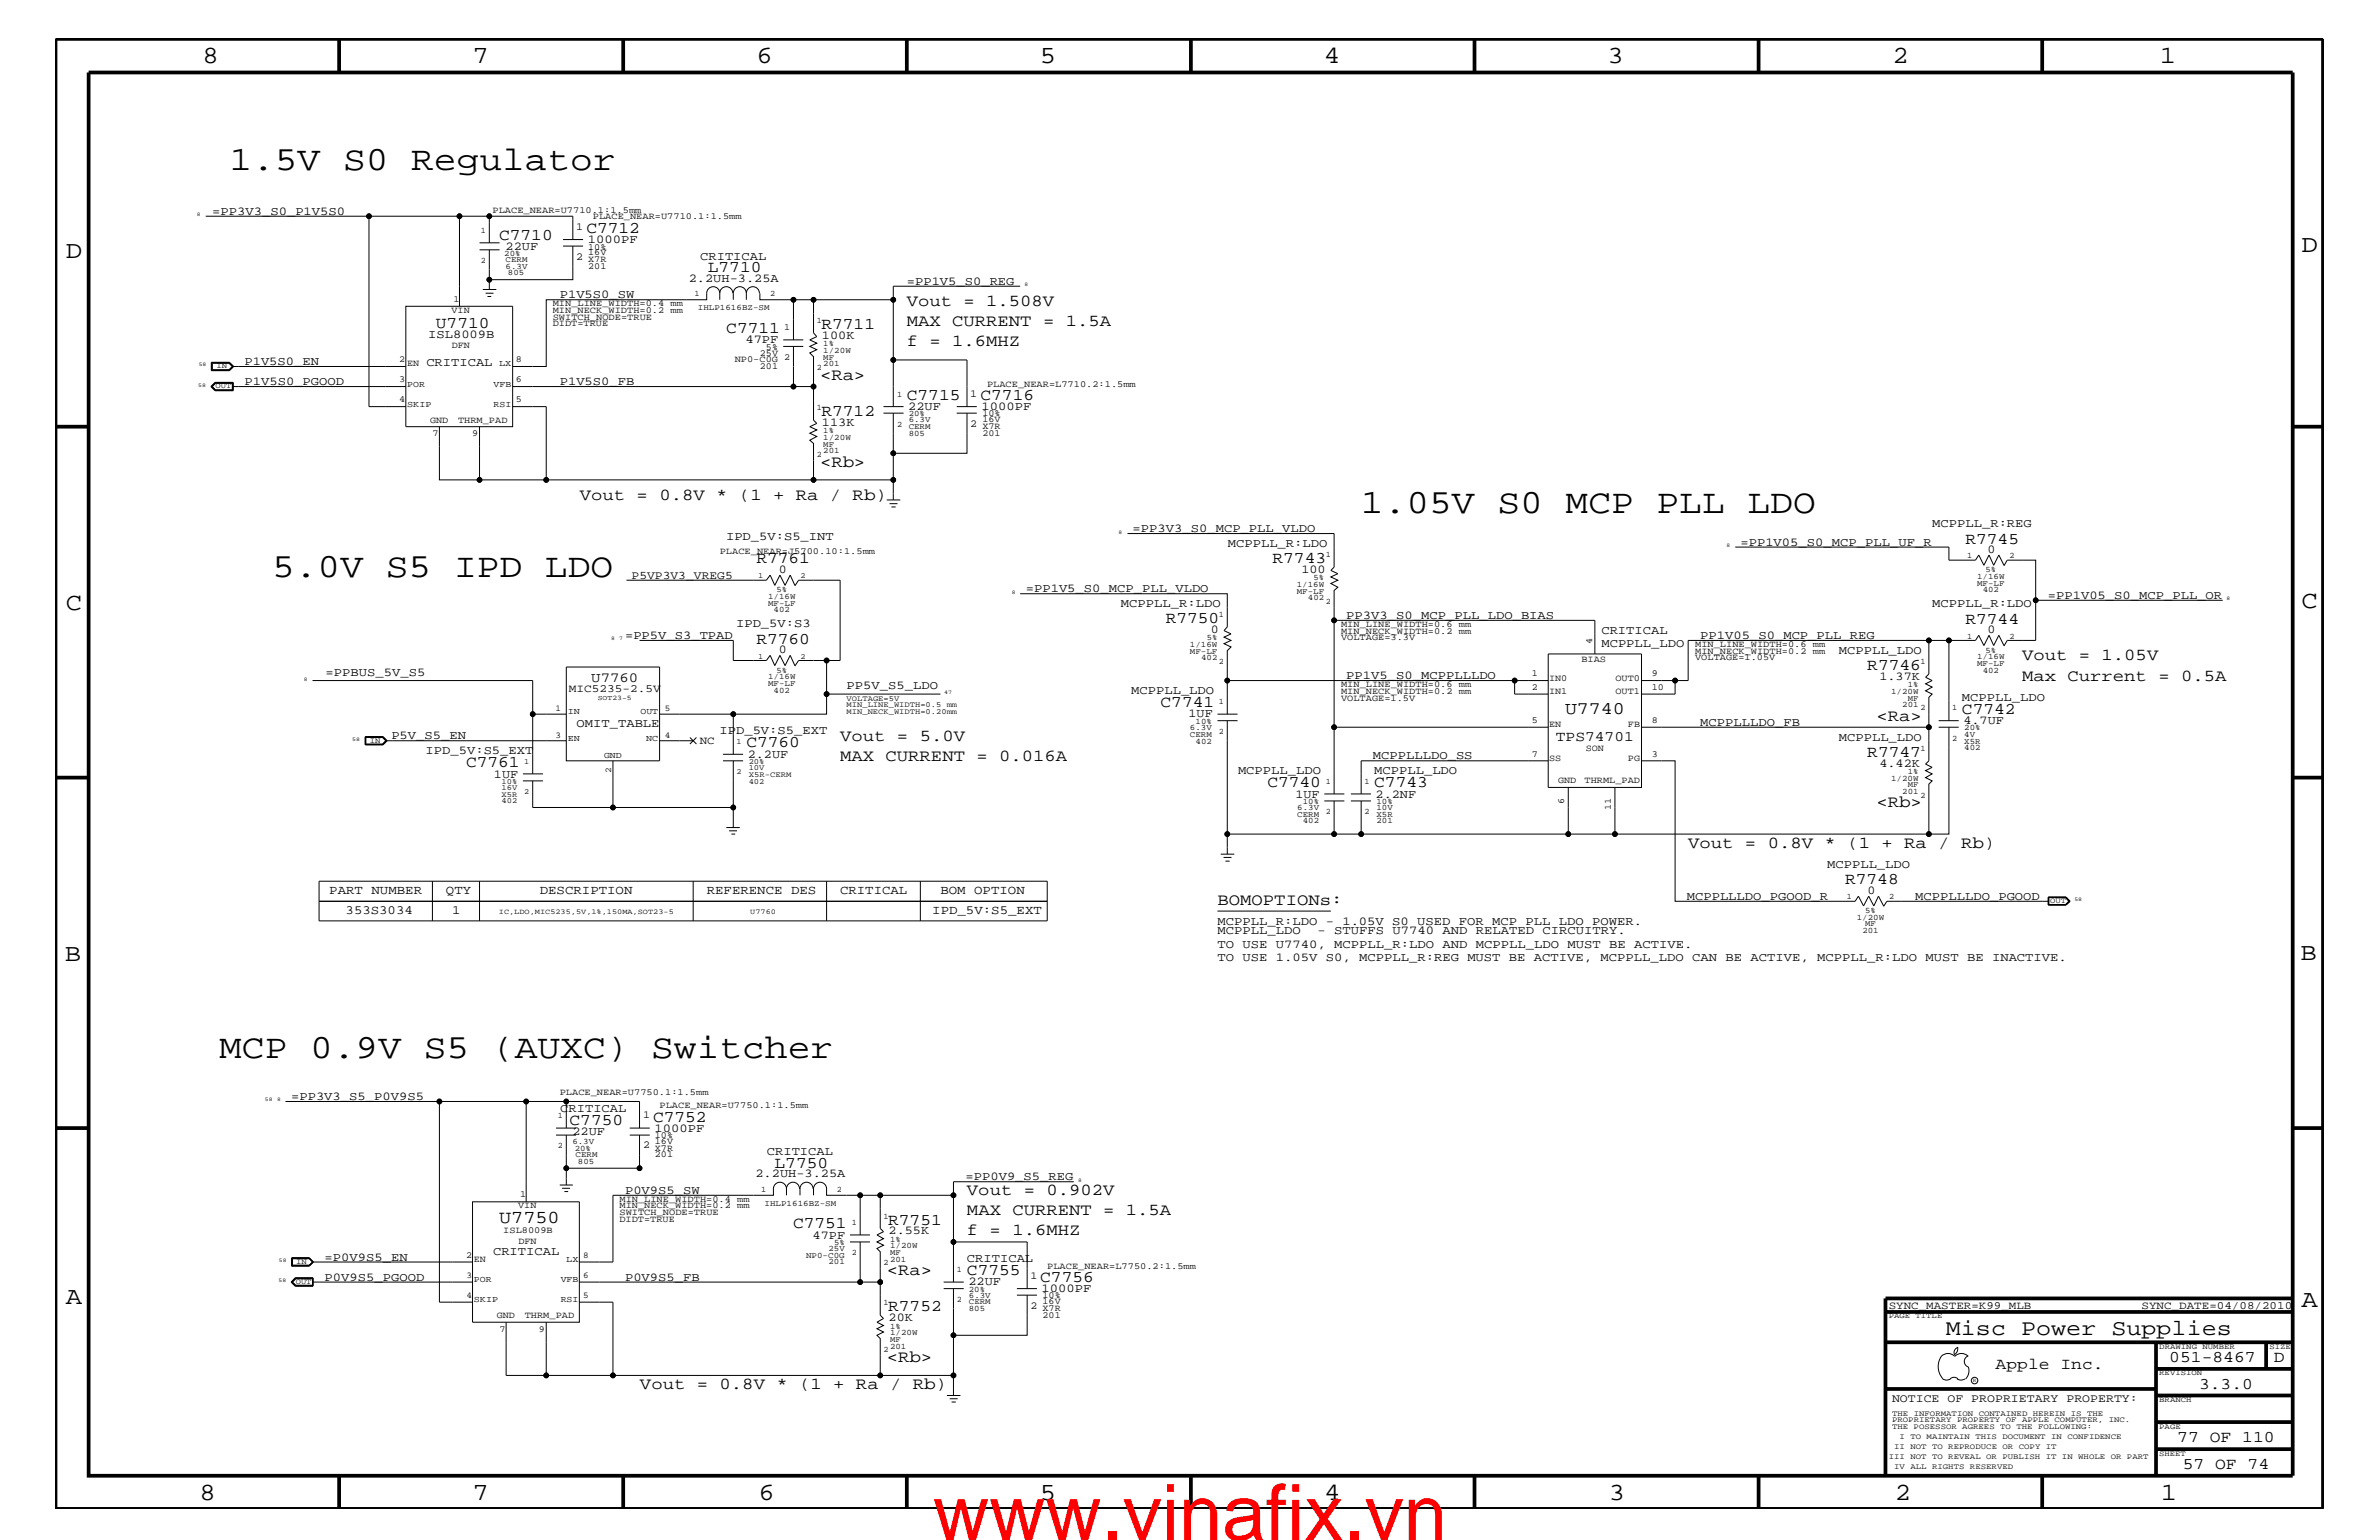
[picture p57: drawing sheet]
<svg xmlns="http://www.w3.org/2000/svg" width="432mm" height="279mm" viewBox="0 0 432 279" stroke-linecap="round" stroke-linejoin="round" font-family="sans-serif">
<defs><g id="words">
<text font-size="14.1" fill="#f00" x="169.3" y="279.4">www.vinafix.vn</text>
<g font-size="6.2">
<text x="41.7" y="30.8">1.5V S0 Regulator</text>
<text x="247" y="93.2">1.05V S0 MCP PLL LDO</text>
<text x="49.4" y="104.7">5.0V S5 IPD LDO</text>
<text x="39.8" y="192">MCP 0.9V S5 (AUXC) Switcher</text>
</g>
<g font-size="4.5">
<text x="36.7" y="11.5">8</text>
<text x="85.8" y="11.5">7</text>
<text x="137.3" y="11.5">6</text>
<text x="188.7" y="11.5">5</text>
<text x="240.3" y="11.5">4</text>
<text x="291.8" y="11.5">3</text>
<text x="343.5" y="11.5">2</text>
<text x="392" y="11.5">1</text>
<text x="11.9" y="46.8">D</text>
<text x="417.7" y="45.7">D</text>
<text x="11.9" y="110.6">C</text>
<text x="417.7" y="110.3">C</text>
<text x="11.8" y="174.3">B</text>
<text x="417.6" y="174.2">B</text>
<text x="11.9" y="236.7">A</text>
<text x="417.7" y="237.1">A</text>
<text x="36.2" y="272.1">8</text>
<text x="85.8" y="272.1">7</text>
<text x="137.7" y="272.1">6</text>
<text x="188.7" y="272.1">5</text>
<text x="240.4" y="272.1">4</text>
<text x="292" y="272.1">3</text>
<text x="343.9" y="272.1">2</text>
<text x="392.2" y="272.1">1</text>
</g>
<text font-size="4.1" x="353.2" y="242.3">Misc Power Supplies</text>
<text font-size="3.3" x="90.6" y="221.9">U7750</text>
<text font-size="3.2" x="284.1" y="129.6">U7740</text>
<g font-size="3">
<text x="90.6" y="43.5">C7710</text>
<text x="106.4" y="42.3">C7712</text>
<text x="128.5" y="49.4">L7710</text>
<text x="79.1" y="59.5">U7710</text>
<text x="149.1" y="59.7">R7711</text>
<text x="164.6" y="55.6">Vout = 1.508V</text>
<text x="164.6" y="59.2">MAX CURRENT = 1.5A</text>
<text x="131.8" y="60.4">C7711</text>
<text x="164.6" y="62.9">f = 1.6MHZ</text>
<text x="148.8" y="68.9">&lt;Ra&gt;</text>
<text x="149.1" y="75.5">R7712</text>
<text x="164.6" y="72.6">C7715</text>
<text x="178" y="72.6">C7716</text>
<text x="148.8" y="84.7">&lt;Rb&gt;</text>
<text x="105.2" y="90.7">Vout = 0.8V * (1 + Ra / Rb)</text>
<text x="356.7" y="98.7">R7745</text>
<text x="137.3" y="102.2">R7761</text>
<text x="231" y="102.1">R7743</text>
<text x="211.6" y="113.1">R7750</text>
<text x="356.7" y="113.1">R7744</text>
<text x="137.3" y="116.8">R7760</text>
<text x="367" y="119.8">Vout = 1.05V</text>
<text x="338.9" y="121.5">R7746</text>
<text x="367" y="123.5">Max Current = 0.5A</text>
<text x="210.7" y="128.3">C7741</text>
<text x="340.6" y="130.8">&lt;Ra&gt;</text>
<text x="356.1" y="129.6">C7742</text>
<text x="135.5" y="135.6">C7760</text>
<text x="152.5" y="134.4">Vout = 5.0V</text>
<text x="338.9" y="137.3">R7747</text>
<text x="84.6" y="139.2">C7761</text>
<text x="152.5" y="138">MAX CURRENT = 0.016A</text>
<text x="230" y="142.9">C7740</text>
<text x="249.4" y="142.9">C7743</text>
<text x="340.6" y="146.5">&lt;Rb&gt;</text>
<text x="306.4" y="153.8">Vout = 0.8V * (1 + Ra / Rb)</text>
<text x="334.9" y="160.5">R7748</text>
<text x="221" y="164.1">BOMOPTIONs:</text>
<text x="118.5" y="203.5">C7752</text>
<text x="103.4" y="204.1">C7750</text>
<text x="140.6" y="211.9">L7750</text>
<text x="175.5" y="216.9">Vout = 0.902V</text>
<text x="175.5" y="220.4">MAX CURRENT = 1.5A</text>
<text x="143.9" y="222.9">C7751</text>
<text x="161.2" y="222.2">R7751</text>
<text x="175.5" y="224.1">f = 1.6MHZ</text>
<text x="161" y="231.3">&lt;Ra&gt;</text>
<text x="175.5" y="231.3">C7755</text>
<text x="188.8" y="232.6">C7756</text>
<text x="161.2" y="237.9">R7752</text>
<text x="116.2" y="252">Vout = 0.8V * (1 + Ra / Rb)</text>
<text x="161" y="247.1">&lt;Rb&gt;</text>
<text x="362.2" y="248.4">Apple Inc.</text>
<text x="393.7" y="247.1">051-8467</text>
<text x="399.2" y="252">3.3.0</text>
<text x="412.7" y="247.1">D</text>
<text x="395.2" y="261.6">77 OF 110</text>
<text x="396.2" y="266.6">57 OF 74</text>
</g>
<text font-size="2.6" x="282.4" y="134.4">TPS74701</text>
<text font-size="2.5" x="107.3" y="123.7">U7760</text>
<g font-size="2.3">
<text x="59.8" y="162.2">PART NUMBER</text>
<text x="62.7" y="165.9">353S3034</text>
<text x="80.9" y="162.2">QTY</text>
<text x="82" y="165.9">1</text>
<text x="98" y="162.2">DESCRIPTION</text>
<text x="128.3" y="162.2">REFERENCE DES</text>
<text x="152.5" y="162.2">CRITICAL</text>
<text x="169.2" y="165.9">IPD_5V:S5_EXT</text>
<text x="170.7" y="162.2">BOM OPTION</text>
</g>
<g font-size="2.2">
<text x="38.5" y="39">=PP3V3_S0_P1V5S0</text>
<text x="91.8" y="45.3">22UF</text>
<text x="106.7" y="44.1">1000PF</text>
<text x="127.1" y="47.1">CRITICAL</text>
<text x="125" y="51.1">2.2UH-3.25A</text>
<text x="164.6" y="51.7">=PP1V5_S0_REG</text>
<text x="101.6" y="54.1">P1V5S0_SW</text>
<text x="77.7" y="61.3">ISL8009B</text>
<text x="135.3" y="62.3">47PF</text>
<text x="149.2" y="61.5">100K</text>
<text x="44.4" y="66.2">P1V5S0_EN</text>
<text x="44.4" y="69.9">P1V5S0_PGOOD</text>
<text x="77.4" y="66.5">CRITICAL</text>
<text x="101.6" y="69.9">P1V5S0_FB</text>
<text x="149.2" y="77.3">113K</text>
<text x="164.8" y="74.4">22UF</text>
<text x="178.1" y="74.4">1000PF</text>
<text x="350.7" y="95.6">MCPPLL_R:REG</text>
<text x="131.8" y="98">IPD_5V:S5_INT</text>
<text x="205.6" y="96.5">=PP3V3_S0_MCP_PLL_VLDO</text>
<text x="222.8" y="99.3">MCPPLL_R:LDO</text>
<text x="315.9" y="99">=PP1V05_S0_MCP_PLL_UF_R</text>
<text x="360.7" y="100.4">0</text>
<text x="141.4" y="104">0</text>
<text x="186.2" y="107.5">=PP1V5_S0_MCP_PLL_VLDO</text>
<text x="236.2" y="104">100</text>
<text x="133.6" y="113.7">IPD_5V:S3</text>
<text x="203.5" y="110.2">MCPPLL_R:LDO</text>
<text x="244.3" y="112.3">PP3V3_S0_MCP_PLL_LDO_BIAS</text>
<text x="350.7" y="110.2">MCPPLL_R:LDO</text>
<text x="371.7" y="108.7">=PP1V05_S0_MCP_PLL_OR</text>
<text x="113.5" y="115.9">=PP5V_S3_TPAD</text>
<text x="141.4" y="118.5">0</text>
<text x="219.8" y="114.8">0</text>
<text x="290.7" y="115">CRITICAL</text>
<text x="290.7" y="117.4">MCPPLL_LDO</text>
<text x="308.6" y="115.9">PP1V05_S0_MCP_PLL_REG</text>
<text x="333.8" y="118.6">MCPPLL_LDO</text>
<text x="360.7" y="114.8">0</text>
<text x="59.1" y="122.6">=PPBUS_5V_S5</text>
<text x="153.7" y="125.1">PP5V_S5_LDO</text>
<text x="205.3" y="125.9">MCPPLL_LDO</text>
<text x="244.3" y="123.2">PP1V5_S0_MCPPLLLDO</text>
<text x="341.1" y="123.4">1.37K</text>
<text x="104.6" y="131.9">OMIT_TABLE</text>
<text x="215.7" y="130.2">1UF</text>
<text x="308.6" y="131.7">MCPPLLLDO_FB</text>
<text x="356.1" y="127.1">MCPPLL_LDO</text>
<text x="356.4" y="131.3">4.7UF</text>
<text x="71" y="134.1">P5V_S5_EN</text>
<text x="77.3" y="136.8">IPD_5V:S5_EXT</text>
<text x="130.6" y="133.2">IPD_5V:S5_EXT</text>
<text x="135.7" y="137.4">2.2UF</text>
<text x="249.2" y="137.8">MCPPLLLDO_SS</text>
<text x="333.8" y="134.4">MCPPLL_LDO</text>
<text x="89.7" y="141.1">1UF</text>
<text x="224.7" y="140.4">MCPPLL_LDO</text>
<text x="249.4" y="140.4">MCPPLL_LDO</text>
<text x="341.1" y="139.1">4.42K</text>
<text x="235.1" y="144.7">1UF</text>
<text x="249.7" y="144.7">2.2NF</text>
<text x="331.6" y="157.4">MCPPLL_LDO</text>
<text x="221" y="167.8">MCPPLL_R:LDO - 1.05V S0 USED FOR MCP PLL LDO POWER.</text>
<text x="306.2" y="163.3">MCPPLLLDO_PGOOD_R</text>
<text x="339" y="162.2">0</text>
<text x="347.6" y="163.3">MCPPLLLDO_PGOOD</text>
<text x="221" y="172">TO USE U7740, MCPPLL_R:LDO AND MCPPLL_LDO MUST BE ACTIVE.</text>
<text x="221" y="169.5">MCPPLL_LDO</text>
<text x="239.1" y="169.5">- STUFFS U7740 AND RELATED CIRCUITRY.</text>
<text x="221" y="174.4">TO USE 1.05V S0, MCPPLL_R:REG MUST BE ACTIVE, MCPPLL_LDO CAN BE ACTIVE, MCPPLL_R:LDO MUST BE INACTIVE.</text>
<text x="52.8" y="199.6">=PP3V3_S5_P0V9S5</text>
<text x="101.7" y="201.7">CRITICAL</text>
<text x="103.9" y="205.9">22UF</text>
<text x="118.8" y="205.3">1000PF</text>
<text x="139.2" y="209.6">CRITICAL</text>
<text x="137.1" y="213.6">2.2UH-3.25A</text>
<text x="175.3" y="214.2">=PP0V9_S5_REG</text>
<text x="113.5" y="216.6">P0V9S5_SW</text>
<text x="89.5" y="227.7">CRITICAL</text>
<text x="147.5" y="224.7">47PF</text>
<text x="161.3" y="224">2.55K</text>
<text x="58.9" y="232.4">P0V9S5_PGOOD</text>
<text x="58.9" y="228.7">=P0V9S5_EN</text>
<text x="113.5" y="232.4">P0V9S5_FB</text>
<text x="175.5" y="229">CRITICAL</text>
<text x="175.8" y="233.2">22UF</text>
<text x="161.3" y="239.7">20K</text>
<text x="189.1" y="234.4">1000PF</text>
</g>
<g font-size="2.1">
<text x="114.6" y="105">P5VP3V3_VREG5</text>
<text x="343.4" y="254.4">NOTICE OF PROPRIETARY PROPERTY:</text>
</g>
<g font-size="2">
<text x="103.3" y="125.5">MIC5235-2.5V</text>
<text x="127" y="135">NC</text>
<text x="342.8" y="237.4">SYNC_MASTER=K99_MLB</text>
<text x="388.7" y="237.4">SYNC_DATE=04/08/2010</text>
</g>
<g font-size="1.9">
<text x="104.6" y="41.7">1</text>
<text x="104.6" y="47.1">2</text>
<text x="176.1" y="72">1</text>
<text x="176.1" y="77.4">2</text>
<text x="116.8" y="202.9">1</text>
<text x="116.8" y="208.3">2</text>
<text x="187" y="232">1</text>
<text x="187" y="237.4">2</text>
</g>
<g font-size="1.7">
<text x="89.4" y="38.6">PLACE_NEAR=U7710.1:1.5mm</text>
<text x="107.6" y="39.8">PLACE_NEAR=U7710.1:1.5mm</text>
<text x="106.8" y="47.6">X7R</text>
<text x="106.8" y="46.3">16V</text>
<text x="106.8" y="45.3">10%</text>
<text x="106.8" y="48.8">201</text>
<text x="82" y="56.8">VIN</text>
<text x="82.3" y="54.7">1</text>
<text x="100.3" y="56.8">MIN_NECK_WIDTH=0.2 mm</text>
<text x="100.3" y="58">SWITCH_NODE=TRUE</text>
<text x="100.3" y="59.2">DIDT=TRUE</text>
<text x="100.3" y="55.6">MIN_LINE_WIDTH=0.4 mm</text>
<text x="142.3" y="59.8">1</text>
<text x="72.5" y="65.7">2</text>
<text x="82" y="63.2">DFN</text>
<text x="93.6" y="65.7">8</text>
<text x="133.3" y="65.7">NP0-C0G</text>
<text x="137.9" y="64.5">25V</text>
<text x="139" y="63.4">5%</text>
<text x="142.3" y="65.3">2</text>
<text x="72.5" y="69.4">3</text>
<text x="73.9" y="66.5">EN</text>
<text x="93.6" y="69.4">6</text>
<text x="137.9" y="67">201</text>
<text x="179.2" y="70.1">PLACE_NEAR=L7710.2:1.5mm</text>
<text x="72.5" y="73">4</text>
<text x="78.1" y="76.8">GND</text>
<text x="83.1" y="76.8">THRM_PAD</text>
<text x="93.6" y="73">5</text>
<text x="178.3" y="77.9">X7R</text>
<text x="178.3" y="75.6">10%</text>
<text x="178.3" y="76.7">16V</text>
<text x="78.5" y="79.1">7</text>
<text x="85.7" y="79.1">9</text>
<text x="178.3" y="79.1">201</text>
<text x="130.6" y="100.4">PLACE_NEAR=J5700.10:1.5mm</text>
<text x="243.4" y="113.7">MIN_LINE_WIDTH=0.6 mm</text>
<text x="243.4" y="116.2">VOLTAGE=3.3V</text>
<text x="243.4" y="115">MIN_NECK_WIDTH=0.2 mm</text>
<text x="289" y="116.8" transform="rotate(-90 289 116.8)">4</text>
<text x="307.7" y="119.8">VOLTAGE=1.05V</text>
<text x="307.7" y="118.6">MIN_NECK_WIDTH=0.2 mm</text>
<text x="307.7" y="117.4">MIN_LINE_WIDTH=0.6 mm</text>
<text x="243.4" y="125.9">MIN_NECK_WIDTH=0.2 mm</text>
<text x="243.4" y="124.7">MIN_LINE_WIDTH=0.6 mm</text>
<text x="278" y="122.7">1</text>
<text x="278" y="125.2">2</text>
<text x="281.2" y="123.5">IN0</text>
<text x="281.2" y="125.9">IN1</text>
<text x="287" y="120.1">BIAS</text>
<text x="293.2" y="123.5">OUT0</text>
<text x="293.2" y="125.9">OUT1</text>
<text x="299.8" y="122.7">9</text>
<text x="299.8" y="125.2">10</text>
<text x="243.4" y="127.1">VOLTAGE=1.5V</text>
<text x="278" y="131.3">5</text>
<text x="281.2" y="131.9">EN</text>
<text x="295.5" y="131.9">FB</text>
<text x="299.8" y="131.3">8</text>
<text x="278" y="137.3">7</text>
<text x="287.8" y="136.2">SON</text>
<text x="299.8" y="137.3">3</text>
<text x="281.2" y="138">SS</text>
<text x="282.8" y="142">GND</text>
<text x="287.6" y="142">THRML_PAD</text>
<text x="295.5" y="138">PG</text>
<text x="283.9" y="145.8" transform="rotate(-90 283.9 145.8)">6</text>
<text x="292.4" y="146.9" transform="rotate(-90 292.4 146.9)">11</text>
<text x="101.6" y="198.7">PLACE_NEAR=U7750.1:1.5mm</text>
<text x="119.7" y="201">PLACE_NEAR=U7750.1:1.5mm</text>
<text x="118.9" y="208.8">X7R</text>
<text x="118.9" y="207.6">16V</text>
<text x="118.9" y="206.5">10%</text>
<text x="118.9" y="210">201</text>
<text x="94.1" y="219.2">VIN</text>
<text x="94.4" y="217.2">1</text>
<text x="112.4" y="219.2">MIN_NECK_WIDTH=0.2 mm</text>
<text x="112.4" y="218">MIN_LINE_WIDTH=0.4 mm</text>
<text x="112.4" y="221.7">DIDT=TRUE</text>
<text x="112.4" y="220.4">SWITCH_NODE=TRUE</text>
<text x="91.4" y="223.7">ISL8009B</text>
<text x="94.1" y="225.7">DFN</text>
<text x="84.6" y="228.2">2</text>
<text x="86" y="229">EN</text>
<text x="190.1" y="230.2">PLACE_NEAR=L7750.2:1.5mm</text>
<text x="90.2" y="239.2">GND</text>
<text x="95.2" y="239.2">THRM_PAD</text>
<text x="189.2" y="236.7">16V</text>
<text x="189.2" y="235.6">10%</text>
<text x="189.2" y="237.9">X7R</text>
<text x="189.2" y="239.1">201</text>
<text x="90.7" y="241.6">7</text>
<text x="97.8" y="241.6">9</text>
</g>
<g font-size="1.6">
<text x="73.9" y="70.1">POR</text>
<text x="89.6" y="70.1">VFB</text>
<text x="90.6" y="66.5">LX</text>
<text x="73.9" y="73.8">SKIP</text>
<text x="89.6" y="73.8">RSI</text>
<text x="100.8" y="129.1">1</text>
<text x="103" y="129.6">IN</text>
<text x="116.2" y="129.6">OUT</text>
<text x="120.6" y="129.1">5</text>
<text x="100.8" y="133.9">3</text>
<text x="103" y="134.4">EN</text>
<text x="109.6" y="137.4">GND</text>
<text x="117.3" y="134.4">NC</text>
<text x="120.6" y="133.9">4</text>
<text x="110.9" y="140.2" transform="rotate(-90 110.9 140.2)">2</text>
<text x="84.7" y="231.8">3</text>
<text x="86" y="232.6">POR</text>
<text x="101.8" y="232.6">VFB</text>
<text x="102.8" y="229">LX</text>
<text x="105.8" y="228.2">8</text>
<text x="105.8" y="231.8">6</text>
<text x="84.7" y="235.5">4</text>
<text x="86" y="236.2">SKIP</text>
<text x="101.8" y="236.2">RSI</text>
<text x="105.8" y="235.5">5</text>
</g>
<g font-size="1.5">
<text x="87.3" y="47.7">2</text>
<text x="87.3" y="42.3">1</text>
<text x="91.5" y="46.5">20%</text>
<text x="91.8" y="47.6">CERM</text>
<text x="91.8" y="48.8">6.3V</text>
<text x="92.2" y="50">805</text>
<text x="126.1" y="53.8">1</text>
<text x="139.8" y="53.8">2</text>
<text x="126.7" y="56.3">IHLP1616BZ-SM</text>
<text x="148.3" y="58.6">1</text>
<text x="149.4" y="62.9">1%</text>
<text x="149.4" y="65.3">MF</text>
<text x="149.4" y="64">1/20W</text>
<text x="148.3" y="67.1">2</text>
<text x="149.4" y="66.5">201</text>
<text x="162.8" y="72">1</text>
<text x="148.3" y="74.4">1</text>
<text x="162.8" y="77.4">2</text>
<text x="164.9" y="77.9">CERM</text>
<text x="164.9" y="76.7">6.3V</text>
<text x="164.9" y="75.6">20%</text>
<text x="148.3" y="82.8">2</text>
<text x="149.4" y="82.2">201</text>
<text x="149.4" y="78.6">1%</text>
<text x="149.4" y="79.9">1/20W</text>
<text x="149.4" y="81.1">MF</text>
<text x="164.9" y="79.1">805</text>
<text x="240.6" y="101">1</text>
<text x="357" y="101.3">1</text>
<text x="364.7" y="101.3">2</text>
<text x="140.9" y="107.5">5%</text>
<text x="235.4" y="107.7">MF-LF</text>
<text x="235.4" y="106.5">1/16W</text>
<text x="238.4" y="105.3">5%</text>
<text x="358.9" y="106.3">MF-LF</text>
<text x="358.9" y="105">1/16W</text>
<text x="359.9" y="107.5">402</text>
<text x="360.4" y="103.8">5%</text>
<text x="139.4" y="109.9">MF-LF</text>
<text x="139.4" y="108.7">1/16W</text>
<text x="140.4" y="111.1">402</text>
<text x="221.2" y="112">1</text>
<text x="237.4" y="108.9">402</text>
<text x="240.6" y="109.5">2</text>
<text x="216" y="117.4">1/16W</text>
<text x="216" y="118.6">MF-LF</text>
<text x="218" y="119.8">402</text>
<text x="219" y="116.2">5%</text>
<text x="357" y="115.9">1</text>
<text x="358.9" y="119.6">1/16W</text>
<text x="360.4" y="118.4">5%</text>
<text x="364.7" y="115.9">2</text>
<text x="139.4" y="123.2">1/16W</text>
<text x="139.4" y="124.4">MF-LF</text>
<text x="140.4" y="125.7">402</text>
<text x="140.9" y="122">5%</text>
<text x="221.2" y="120.4">2</text>
<text x="343.2" y="125.9">1/20W</text>
<text x="346.3" y="124.7">1%</text>
<text x="348.6" y="120.4">1</text>
<text x="358.9" y="120.8">MF-LF</text>
<text x="359.9" y="122">402</text>
<text x="217" y="131.3">10%</text>
<text x="221.2" y="127.7">1</text>
<text x="345.3" y="128.3">201</text>
<text x="346.3" y="127.1">MF</text>
<text x="348.6" y="128.9">2</text>
<text x="354.3" y="128.9">1</text>
<text x="216" y="132.4">6.3V</text>
<text x="216" y="133.6">CERM</text>
<text x="217" y="134.9">402</text>
<text x="221.2" y="133.2">2</text>
<text x="348.6" y="136.2">1</text>
<text x="354.3" y="134.4">2</text>
<text x="356.5" y="132.5">20%</text>
<text x="356.5" y="133.6">4V</text>
<text x="356.5" y="134.9">X5R</text>
<text x="356.5" y="136.1">402</text>
<text x="240.6" y="142.3">1</text>
<text x="247.6" y="142.3">1</text>
<text x="343.2" y="141.7">1/20W</text>
<text x="346.3" y="142.9">MF</text>
<text x="346.3" y="140.4">1%</text>
<text x="235.5" y="148.2">CERM</text>
<text x="235.5" y="147">6.3V</text>
<text x="236.5" y="149.4">402</text>
<text x="236.5" y="145.9">10%</text>
<text x="240.6" y="147.7">2</text>
<text x="247.6" y="147.7">2</text>
<text x="249.9" y="149.4">201</text>
<text x="249.9" y="147">10V</text>
<text x="249.9" y="148.2">X5R</text>
<text x="249.9" y="145.9">10%</text>
<text x="345.3" y="144">201</text>
<text x="348.6" y="144.7">2</text>
<text x="335.2" y="163.1">1</text>
<text x="337" y="166.9">1/20W</text>
<text x="338.5" y="165.6">5%</text>
<text x="342.9" y="163.1">2</text>
<text x="338" y="169.3">201</text>
<text x="338.5" y="168.1">MF</text>
<text x="101.3" y="202.9">1</text>
<text x="101.3" y="208.3">2</text>
<text x="103.9" y="207.6">6.3V</text>
<text x="104.3" y="208.9">20%</text>
<text x="104.5" y="210">CERM</text>
<text x="104.9" y="211.3">805</text>
<text x="138.2" y="216.2">1</text>
<text x="138.8" y="218.7">IHLP1616BZ-SM</text>
<text x="151.9" y="216.2">2</text>
<text x="160.4" y="221.1">1</text>
<text x="150.4" y="227">25V</text>
<text x="151.4" y="225.9">5%</text>
<text x="154.6" y="227.7">2</text>
<text x="154.6" y="222.3">1</text>
<text x="161.5" y="226.5">1/20W</text>
<text x="161.5" y="225.3">1%</text>
<text x="161.5" y="227.7">MF</text>
<text x="146.3" y="228.2">NP0-C0G</text>
<text x="150.4" y="229.4">201</text>
<text x="160.4" y="229.6">2</text>
<text x="161.5" y="229">201</text>
<text x="173.7" y="230.7">1</text>
<text x="160.4" y="236.8">1</text>
<text x="173.7" y="236.2">2</text>
<text x="175.9" y="234.4">20%</text>
<text x="175.9" y="236.7">CERM</text>
<text x="175.9" y="235.5">6.3V</text>
<text x="175.9" y="237.9">805</text>
<text x="160.4" y="245.3">2</text>
<text x="161.5" y="243.5">MF</text>
<text x="161.5" y="242.3">1/20W</text>
<text x="161.5" y="241.1">1%</text>
<text x="161.5" y="244.7">201</text>
</g>
<g font-size="1.4">
<text x="39.1" y="70.5">OUT</text>
<text x="39.3" y="66.8">IN</text>
<text x="137.6" y="104.9">1</text>
<text x="145.3" y="104.9">2</text>
<text x="137.6" y="119.5">1</text>
<text x="145.3" y="119.5">2</text>
<text x="153.7" y="128.3">MIN_LINE_WIDTH=0.5 mm</text>
<text x="153.7" y="129.6">MIN_NECK_WIDTH=0.20mm</text>
<text x="153.7" y="127.1">VOLTAGE=5V</text>
<text x="67.1" y="134.7">IN</text>
<text x="133.7" y="135">1</text>
<text x="91" y="143.4">16V</text>
<text x="91" y="142.3">10%</text>
<text x="95.2" y="138.6">1</text>
<text x="133.7" y="140.4">2</text>
<text x="135.9" y="142.2">402</text>
<text x="135.9" y="140.9">X5R-CERM</text>
<text x="135.9" y="138.6">20%</text>
<text x="135.9" y="139.7">10V</text>
<text x="91" y="144.6">X5R</text>
<text x="91" y="145.7">402</text>
<text x="95.2" y="144">2</text>
<text x="90.6" y="165.9">IC,LDO,MIC5235,5V,1%,150MA,SOT23-5</text>
<text x="136.2" y="165.9">U7760</text>
<text x="372.1" y="163.9">OUT</text>
<text x="53.7" y="232.9">OUT</text>
<text x="53.8" y="229.3">IN</text>
<text x="342.8" y="239.2">PAGE TITLE</text>
<text x="391.9" y="244.7">DRAWING NUMBER</text>
<text x="411.9" y="244.7">SIZE</text>
<text x="391.9" y="249.5">REVISION</text>
<text x="343.4" y="256.8">THE INFORMATION CONTAINED HEREIN IS THE</text>
<text x="391.9" y="254.4">BRANCH</text>
<text x="343.4" y="259.3">THE POSESSOR AGREES TO THE FOLLOWING:</text>
<text x="343.4" y="258">PROPRIETARY PROPERTY OF APPLE COMPUTER, INC.</text>
<text x="343.8" y="262.9">II NOT TO REPRODUCE OR COPY IT</text>
<text x="344.8" y="261.1">I TO MAINTAIN THIS DOCUMENT IN CONFIDENCE</text>
<text x="391.9" y="259.3">PAGE</text>
<text x="342.8" y="264.7">III NOT TO REVEAL OR PUBLISH IT IN WHOLE OR PART</text>
<text x="343.8" y="266.6">IV ALL RIGHTS RESERVED</text>
<text x="391.9" y="264.1">SHEET</text>
</g>
<text font-size="1.3" x="108.5" y="127">SOT23-5</text>
<g font-size="1">
<text x="35.7" y="39.2">8</text>
<text x="185.9" y="51.9">8</text>
<text x="36" y="70.1">58</text>
<text x="36.1" y="66.5">58</text>
<text x="203" y="96.8">8</text>
<text x="313.4" y="99.3">8</text>
<text x="183.6" y="107.7">8</text>
<text x="404.1" y="108.9">8</text>
<text x="110.9" y="116.2">8</text>
<text x="112.4" y="116.2">7</text>
<text x="55.1" y="123.5">8</text>
<text x="171.4" y="125.9">47</text>
<text x="63.9" y="134.4">58</text>
<text x="376.5" y="163.5">58</text>
<text x="48.1" y="199.8">58</text>
<text x="50.3" y="199.8">8</text>
<text x="195.7" y="214.4">8</text>
<text x="50.5" y="232.6">58</text>
<text x="50.6" y="229">58</text>
<text x="358.1" y="250.7">R</text>
</g>
</g></defs>
<g fill="none" stroke="#000" stroke-width=".18">
<path d="M37.3 39.2h29.7v34.6h6.7M67 39.2h21.8M83.4 39.2v16.4M73.7 55.6h19.3v21.8h-19.3zM87 45.3h3.7M87 44.1h3.7M87.6 52.5h2.5M88.1 53.2h1.5M88.5 53.8h.7M88.8 50.7v1.8M102.2 44.6h3.6M102.2 43.5h3.6"/>
<path d="M104 44.6v6.1h-15.2v-5.4M104 43.5v-4.3h-15.2v4.9M130.6 53.2a1.19 1.19 0 0 0-1.1-1.2 1.19 1.19 0 0 0-1.2 1.2v1.2h-29.2v12.1h-6.1M130.6 53.2a1.19 1.19 0 0 1 1.2-1.2 1.19 1.19 0 0 1 1.2 1.2M130.6 53.2v1.2M135.5 53.2a1.19 1.19 0 0 0-1.2-1.2 1.19 1.19 0 0 0-1.2 1.2v1.2M135.5 53.2a1.19 1.19 0 0 1 1.2-1.2 1.19 1.19 0 0 1 1.1 1.2M135.5 53.2v1.2M137.9 53.2v1.2h24.2M144 54.4v7.3M147.7 54.4v6l.6 .7-1.3 .6 1.3 .6-1.3 .6 1.3 .5-1.3 .6 .7 .7v11.5l.6 .6-1.3 .6 1.3 .6-1.3 .6 1.3 .6-1.3 .7 .7 .6v6.6M185.2 51.9h-23.1v21.9"/>
<path d="M38.4 65.7h3.3l.7 .8-.7 .8h-3.3zM38.5 70.1l.6-.6h3.1v1.2h-3.1zM38.5 65.9h3.1l.6 .6-.6 .6h-3.1zM39 69.4h3.3v1.5h-3.3l-.7-.8zM39.1 69.5h3.1v1.3h-3.1M39.1 69.5l-.7 .6 .7 .7M41.6 65.8l.6 .7-.6 .7M41.6 65.8l.7 .7-.7 .7M41.6 65.8h-3.2v1.4h3.2M42.2 66.5h31.5M42.2 70.1h31.5M79.8 77.4v9.7h7.2"/>
<path d="M87 77.4v9.7h60.7M93 73.8h6.1v13.3M93 70.1h51M142.2 62.9h3.6M142.2 61.7h3.6M144 62.9v7.2h3.7M160.4 73.8h3.6M160.4 75h3.6M162.1 75v7.2h13.4v-7.2M162.1 65.3h13.4v8.5M173.7 73.8h3.6M173.7 75h3.6"/>
<path d="M147.7 87.1h14.4M161 90.7h2.4M161.5 91.4h1.4M161.8 92h.8M162.1 82.2v8.5M204.6 96.8h37.5v6.1l-.5 .6 1.2 .6-1.2 .6 1.2 .6-1.2 .6 1.2 .6-.7 .6v24.8M315 99.3h38.7v2.3h4.9l.6-.9 .9 1.9 .9-1.9 .9 1.9 .9-1.9 .9 1.9M113.7 105.3h25.4l.7-1 .8 1.9 1-1.9 .9 1.9 .9-1.9 .9 1.9M116.1 116.2h17v3.6h6l.7-.9 .8 1.9 1-1.9 .9 1.9 .9-1.9 .9 1.9M144.3 106.3l.6-1h7.6v14.5h-7.6l-.6 1M150 119.8v9.8h-16.9M185.2 107.7h37.6v6l-.6 .7 1.2 .6-1.2 .6 1.2 .6-1.2 .6 1.2 .6-.6 .7v11.5"/>
<path d="M242.1 112.6h47.4v6M281 118.6h16.9v24.3h-16.9zM350.1 116.2v6.1l-.6 .6 1.2 .6-1.2 .6 1.2 .6-1.2 .6 1.2 .6-.6 .6v11.5l-.6 .6 1.2 .6-1.2 .6 1.2 .6-1.2 .7 1.2 .6-.6 .6v9M353.7 116.2v14.6M363.7 102.6l.6-1h5.2v7.3h33.9M363.7 117.1l-.9-1.8-.9 1.8-.9-1.8-.9 1.8-.9-1.8-.6 .9h-52.2v7.3h-8.5M369.5 108.9v7.3h-5.2l-.6 1M56.7 123.5h40v6.1M66.3 133.6h3.2l.8 .8-.8 .8h-3.2zM66.3 133.7h3.2l.7 .7-.7 .7h-3.2M66.4 133.7v1.4M66.4 133.8h3l.6 .6"/>
<path d="M69.4 133.7l.7 .7-.7 .7M70 134.4h32.8M70 134.4l-.6 .6h-3M102.8 121h16.9v17h-16.9zM102.8 129.6h-6.1v10.8M111.3 138v8.5h21.8M119.7 129.6h13.4v7.2M119.7 134.4h6.1M125.2 133.8l1.2 1.2M126.4 133.8l-1.2 1.2M131.2 138h3.7M131.2 136.8h3.7"/>
<path d="M133.1 138v12.1M150 125.9h20.7M221 130.8h3.6M221 129.6h3.6M222.8 130.8v24.2M222.8 123.5h58.2M274.9 123.5v2.4h6.1M281 131.9h-38.9v12.1M281 138h-33.9v6M297.9 138h6.1v25.5h32.7l.6-.9 .9 1.8 1-1.8 .9 1.8 .9-1.8 .9 1.8M297.9 131.9h52.2M304 123.5v2.4h-6.1"/>
<path d="M351.9 131.9h3.6M351.9 130.8h3.6M353.7 131.9v19.4h-3.6M57.9 159.9h132.2v7.2h-132.2zM78.5 159.9v7.2M87 159.9v7.2M94.9 141.7h3.7M94.9 140.4h3.7M96.7 141.7v4.8h14.6M125.8 159.9v7.2M131.8 150.1h2.5M132.3 150.7h1.5"/>
<path d="M132.8 151.3h.6M150 159.9v7.2M167 159.9v7.2M221.6 155h2.4M222.1 155.6h1.4M222.4 156.2h.8M222.8 151.3h19.3M240.4 145.3h3.6M240.4 144h3.6M242.1 145.3v6h5v-6M245.2 145.3h3.6M245.2 144h3.6"/>
<path d="M247.1 151.3h37.5M284.6 142.9v8.4h8.5v-8.4M293.1 151.3h57M57.9 163.5h132.2M221 165.3h20.6M371.9 163.5h-29.4l-.6 1M371.9 162.8h3.1l.6 .7-.6 .6h-3.1zM374.9 162.8l.6 .7-.6 .6M375 162.8h-3.2v1.4h3.2M375 162.8l.8 .7-.8 .7M375 162.8l.7 .7-.7 .7M51.8 199.8h28v36.4h6"/>
<path d="M79.8 199.8h15.7v18.2M95.5 199.8h20.6v4.9M102.8 199.8v4.9M85.8 218h19.4v21.9h-19.4zM100.9 205.9h3.7M100.9 204.7h3.7M101.6 215h2.4M102 215.6h1.5M102.4 216.2h.7M102.8 205.9v6h13.3v-6M102.8 211.9v3.1M114.3 205.9h3.6"/>
<path d="M114.3 204.7h3.6M140.4 215.6v1.3h-29.1v12.1h-6.1M140.4 215.7a1.19 1.19 0 0 1 1.2-1.2 1.19 1.19 0 0 1 1.1 1.2 1.19 1.19 0 0 1 1.2-1.2 1.19 1.19 0 0 1 1.2 1.2M142.7 215.6v1.3M145.2 215.7a1.19 1.19 0 0 1 1.2-1.2 1.19 1.19 0 0 1 1.2 1.2M145.2 215.6v1.3M147.7 215.7a1.19 1.19 0 0 1 1.1-1.2 1.19 1.19 0 0 1 1.2 1.2M147.7 215.6v1.3M150 215.6v1.3h23.1M156.1 216.9v7.2M159.8 216.9v6l.6 .6-1.2 .6 1.2 .6-1.2 .6 1.2 .6-1.2 .6 .6 .6v11.5l.6 .6-1.2 .7 1.2 .6-1.2 .6 1.2 .6-1.2 .6 .6 .6v6.6M194.9 214.4h-21.8v18.2"/>
<path d="M52.8 232.6l.8-.8h3.2v1.6h-3.2zM52.9 228.2h3.2l.8 .8-.8 .7h-3.2zM53 229.6h3.1M53 228.2v1.4h3.1l.7-.6M53 228.3h3.1l.7 .7M53 232.6l.7-.7h3v1.3h-3zM53.6 231.8l-.7 .8 .7 .7h3.2M56.1 228.2l.7 .8M56.7 232h-3l-.6 .6 .6 .6M56.7 229l-.6 .6M56.7 229l-.6-.6h-3v1.2M56.7 229h29.1"/>
<path d="M56.7 232.6h29.1M56.8 229l-.7 .6M91.9 239.9v9.6h7.2M99.1 239.9v9.6h60.7M105.2 236.2h6.1v13.3M154.3 225.3h3.6M154.3 224.1h3.6M156.1 225.3v7.3h-50.9M156.1 232.6h3.7M171.3 232.6h3.6M171.3 233.8h3.6M173.1 233.8v8.5h13.3v-7.3"/>
<path d="M173.1 225.3h13.3v8.5M184.6 233.8h3.6M184.6 235h3.6M159.8 249.5h13.3M171.9 253.2h2.4M172.4 253.8h1.4M172.7 254.4h.8M173.1 242.3v10.9M352.3 246.1a1.69 1.69 0 0 1 2.5 0 1.72 1.72 0 0 1 2.4 0M352.4 246a3.2 3.2 0 0 0 .4 4.3l.8 .1 .4-.2M354 250.2l.7-.3 .7 .3M355.2 250.2l.7 .2 .7-.2"/>
<path d="M355.3 244.4v.3a1.18 1.18 0 0 1-.6 1.1M355.4 244.4a.99 .99 0 0 0-.6 1.4M357.2 246a1.04 1.04 0 0 0-.7 1 1.04 1.04 0 0 0 .7 1M357.3 248l.1 .7a2.11 2.11 0 0 1-.6 1.5"/>
<circle cx="67" cy="39.2" r=".42"/>
<circle cx="83.4" cy="39.2" r=".42"/>
<circle cx="88.8" cy="39.2" r=".42"/>
<circle cx="88.8" cy="50.7" r=".42"/>
<circle cx="144" cy="54.4" r=".42"/>
<circle cx="147.7" cy="54.4" r=".42"/>
<circle cx="162.1" cy="54.4" r=".42"/>
<circle cx="144" cy="70.1" r=".42"/>
<circle cx="147.7" cy="70.1" r=".42"/>
<circle cx="162.1" cy="65.3" r=".42"/>
<circle cx="87" cy="87.1" r=".42"/>
<circle cx="99.1" cy="87.1" r=".42"/>
<circle cx="147.7" cy="87.1" r=".42"/>
<circle cx="162.1" cy="82.2" r=".42"/>
<circle cx="162.1" cy="87.1" r=".42"/>
<circle cx="150" cy="119.8" r=".42"/>
<circle cx="242.1" cy="112.6" r=".42"/>
<circle cx="350.1" cy="116.2" r=".42"/>
<circle cx="353.7" cy="116.2" r=".42"/>
<circle cx="369.5" cy="108.9" r=".42"/>
<circle cx="96.7" cy="129.6" r=".42"/>
<circle cx="133.1" cy="129.6" r=".42"/>
<circle cx="150" cy="125.9" r=".42"/>
<circle cx="222.8" cy="123.5" r=".42"/>
<circle cx="242.1" cy="131.9" r=".42"/>
<circle cx="274.9" cy="123.5" r=".42"/>
<circle cx="304" cy="123.5" r=".42"/>
<circle cx="350.1" cy="131.9" r=".42"/>
<circle cx="111.3" cy="146.5" r=".42"/>
<circle cx="133.1" cy="146.5" r=".42"/>
<circle cx="222.8" cy="151.3" r=".42"/>
<circle cx="242.1" cy="151.3" r=".42"/>
<circle cx="247.1" cy="151.3" r=".42"/>
<circle cx="284.6" cy="151.3" r=".42"/>
<circle cx="293.1" cy="151.3" r=".42"/>
<circle cx="350.1" cy="151.3" r=".42"/>
<circle cx="79.8" cy="199.8" r=".42"/>
<circle cx="95.5" cy="199.8" r=".42"/>
<circle cx="102.8" cy="199.8" r=".42"/>
<circle cx="102.8" cy="211.9" r=".42"/>
<circle cx="116.1" cy="211.9" r=".42"/>
<circle cx="156.1" cy="216.9" r=".42"/>
<circle cx="159.8" cy="216.9" r=".42"/>
<circle cx="173.1" cy="216.9" r=".42"/>
<circle cx="156.1" cy="232.6" r=".42"/>
<circle cx="159.8" cy="232.6" r=".42"/>
<circle cx="173.1" cy="225.3" r=".42"/>
<circle cx="99.1" cy="249.5" r=".42"/>
<circle cx="111.3" cy="249.5" r=".42"/>
<circle cx="159.8" cy="249.5" r=".42"/>
<circle cx="173.1" cy="242.3" r=".42"/>
<circle cx="173.1" cy="249.5" r=".42"/>
<circle cx="358.4" cy="250.5" r=".59"/>
</g>
<g fill="none" stroke="#000" stroke-width=".68" stroke-linecap="butt">
<path d="M10.1 7.1h411.5v266.7h-411.5zM16.1 13.2h400v254.5h-400zM61.6 7.1v6.1M113.1 7.1v6.1M164.6 7.1v6.1M216.2 7.1v6.1M267.6 7.1v6.1M319.2 7.1v6.1M370.7 7.1v6.1M10.1 77.4h6M416.1 77.4h5.5M10.1 141.1h6"/>
<path d="M416.1 141.1h5.5M10.1 204.7h6M416.1 204.7h5.5M342.2 238h73.9M416.1 235.6h-73.9v32.1M342.2 243.5h73.9M342.2 252h49.1M391.3 243.5v24.2M391.3 258h24.8M391.3 253.2h24.8M391.3 248.4h24.8M411.3 243.5v4.9"/>
<path d="M61.6 267.7v6.1M113.1 267.7v6.1M164.6 267.7v6.1M216.2 268v5.8M267.6 267.7v6.1M319.2 267.7v6.1M370.7 267.7v6.1M391.3 262.9h24.8"/>
</g>
<g fill="#000">
<circle cx="67" cy="39.2" r=".42"/>
<circle cx="83.4" cy="39.2" r=".42"/>
<circle cx="88.8" cy="39.2" r=".42"/>
<circle cx="88.8" cy="50.7" r=".42"/>
<circle cx="144" cy="54.4" r=".42"/>
<circle cx="147.7" cy="54.4" r=".42"/>
<circle cx="162.1" cy="54.4" r=".42"/>
<circle cx="144" cy="70.1" r=".42"/>
<circle cx="147.7" cy="70.1" r=".42"/>
<circle cx="162.1" cy="65.3" r=".42"/>
<circle cx="87" cy="87.1" r=".42"/>
<circle cx="99.1" cy="87.1" r=".42"/>
<circle cx="147.7" cy="87.1" r=".42"/>
<circle cx="162.1" cy="82.2" r=".42"/>
<circle cx="162.1" cy="87.1" r=".42"/>
<circle cx="150" cy="119.8" r=".42"/>
<circle cx="242.1" cy="112.6" r=".42"/>
<circle cx="350.1" cy="116.2" r=".42"/>
<circle cx="353.7" cy="116.2" r=".42"/>
<circle cx="369.5" cy="108.9" r=".42"/>
<circle cx="96.7" cy="129.6" r=".42"/>
<circle cx="133.1" cy="129.6" r=".42"/>
<circle cx="150" cy="125.9" r=".42"/>
<circle cx="222.8" cy="123.5" r=".42"/>
<circle cx="242.1" cy="131.9" r=".42"/>
<circle cx="274.9" cy="123.5" r=".42"/>
<circle cx="304" cy="123.5" r=".42"/>
<circle cx="350.1" cy="131.9" r=".42"/>
<circle cx="111.3" cy="146.5" r=".42"/>
<circle cx="133.1" cy="146.5" r=".42"/>
<circle cx="222.8" cy="151.3" r=".42"/>
<circle cx="242.1" cy="151.3" r=".42"/>
<circle cx="247.1" cy="151.3" r=".42"/>
<circle cx="284.6" cy="151.3" r=".42"/>
<circle cx="293.1" cy="151.3" r=".42"/>
<circle cx="350.1" cy="151.3" r=".42"/>
<circle cx="79.8" cy="199.8" r=".42"/>
<circle cx="95.5" cy="199.8" r=".42"/>
<circle cx="102.8" cy="199.8" r=".42"/>
<circle cx="102.8" cy="211.9" r=".42"/>
<circle cx="116.1" cy="211.9" r=".42"/>
<circle cx="156.1" cy="216.9" r=".42"/>
<circle cx="159.8" cy="216.9" r=".42"/>
<circle cx="173.1" cy="216.9" r=".42"/>
<circle cx="156.1" cy="232.6" r=".42"/>
<circle cx="159.8" cy="232.6" r=".42"/>
<circle cx="173.1" cy="225.3" r=".42"/>
<circle cx="99.1" cy="249.5" r=".42"/>
<circle cx="111.3" cy="249.5" r=".42"/>
<circle cx="159.8" cy="249.5" r=".42"/>
<circle cx="173.1" cy="242.3" r=".42"/>
<circle cx="173.1" cy="249.5" r=".42"/>
</g>
<use href="#words"/>
</svg>
